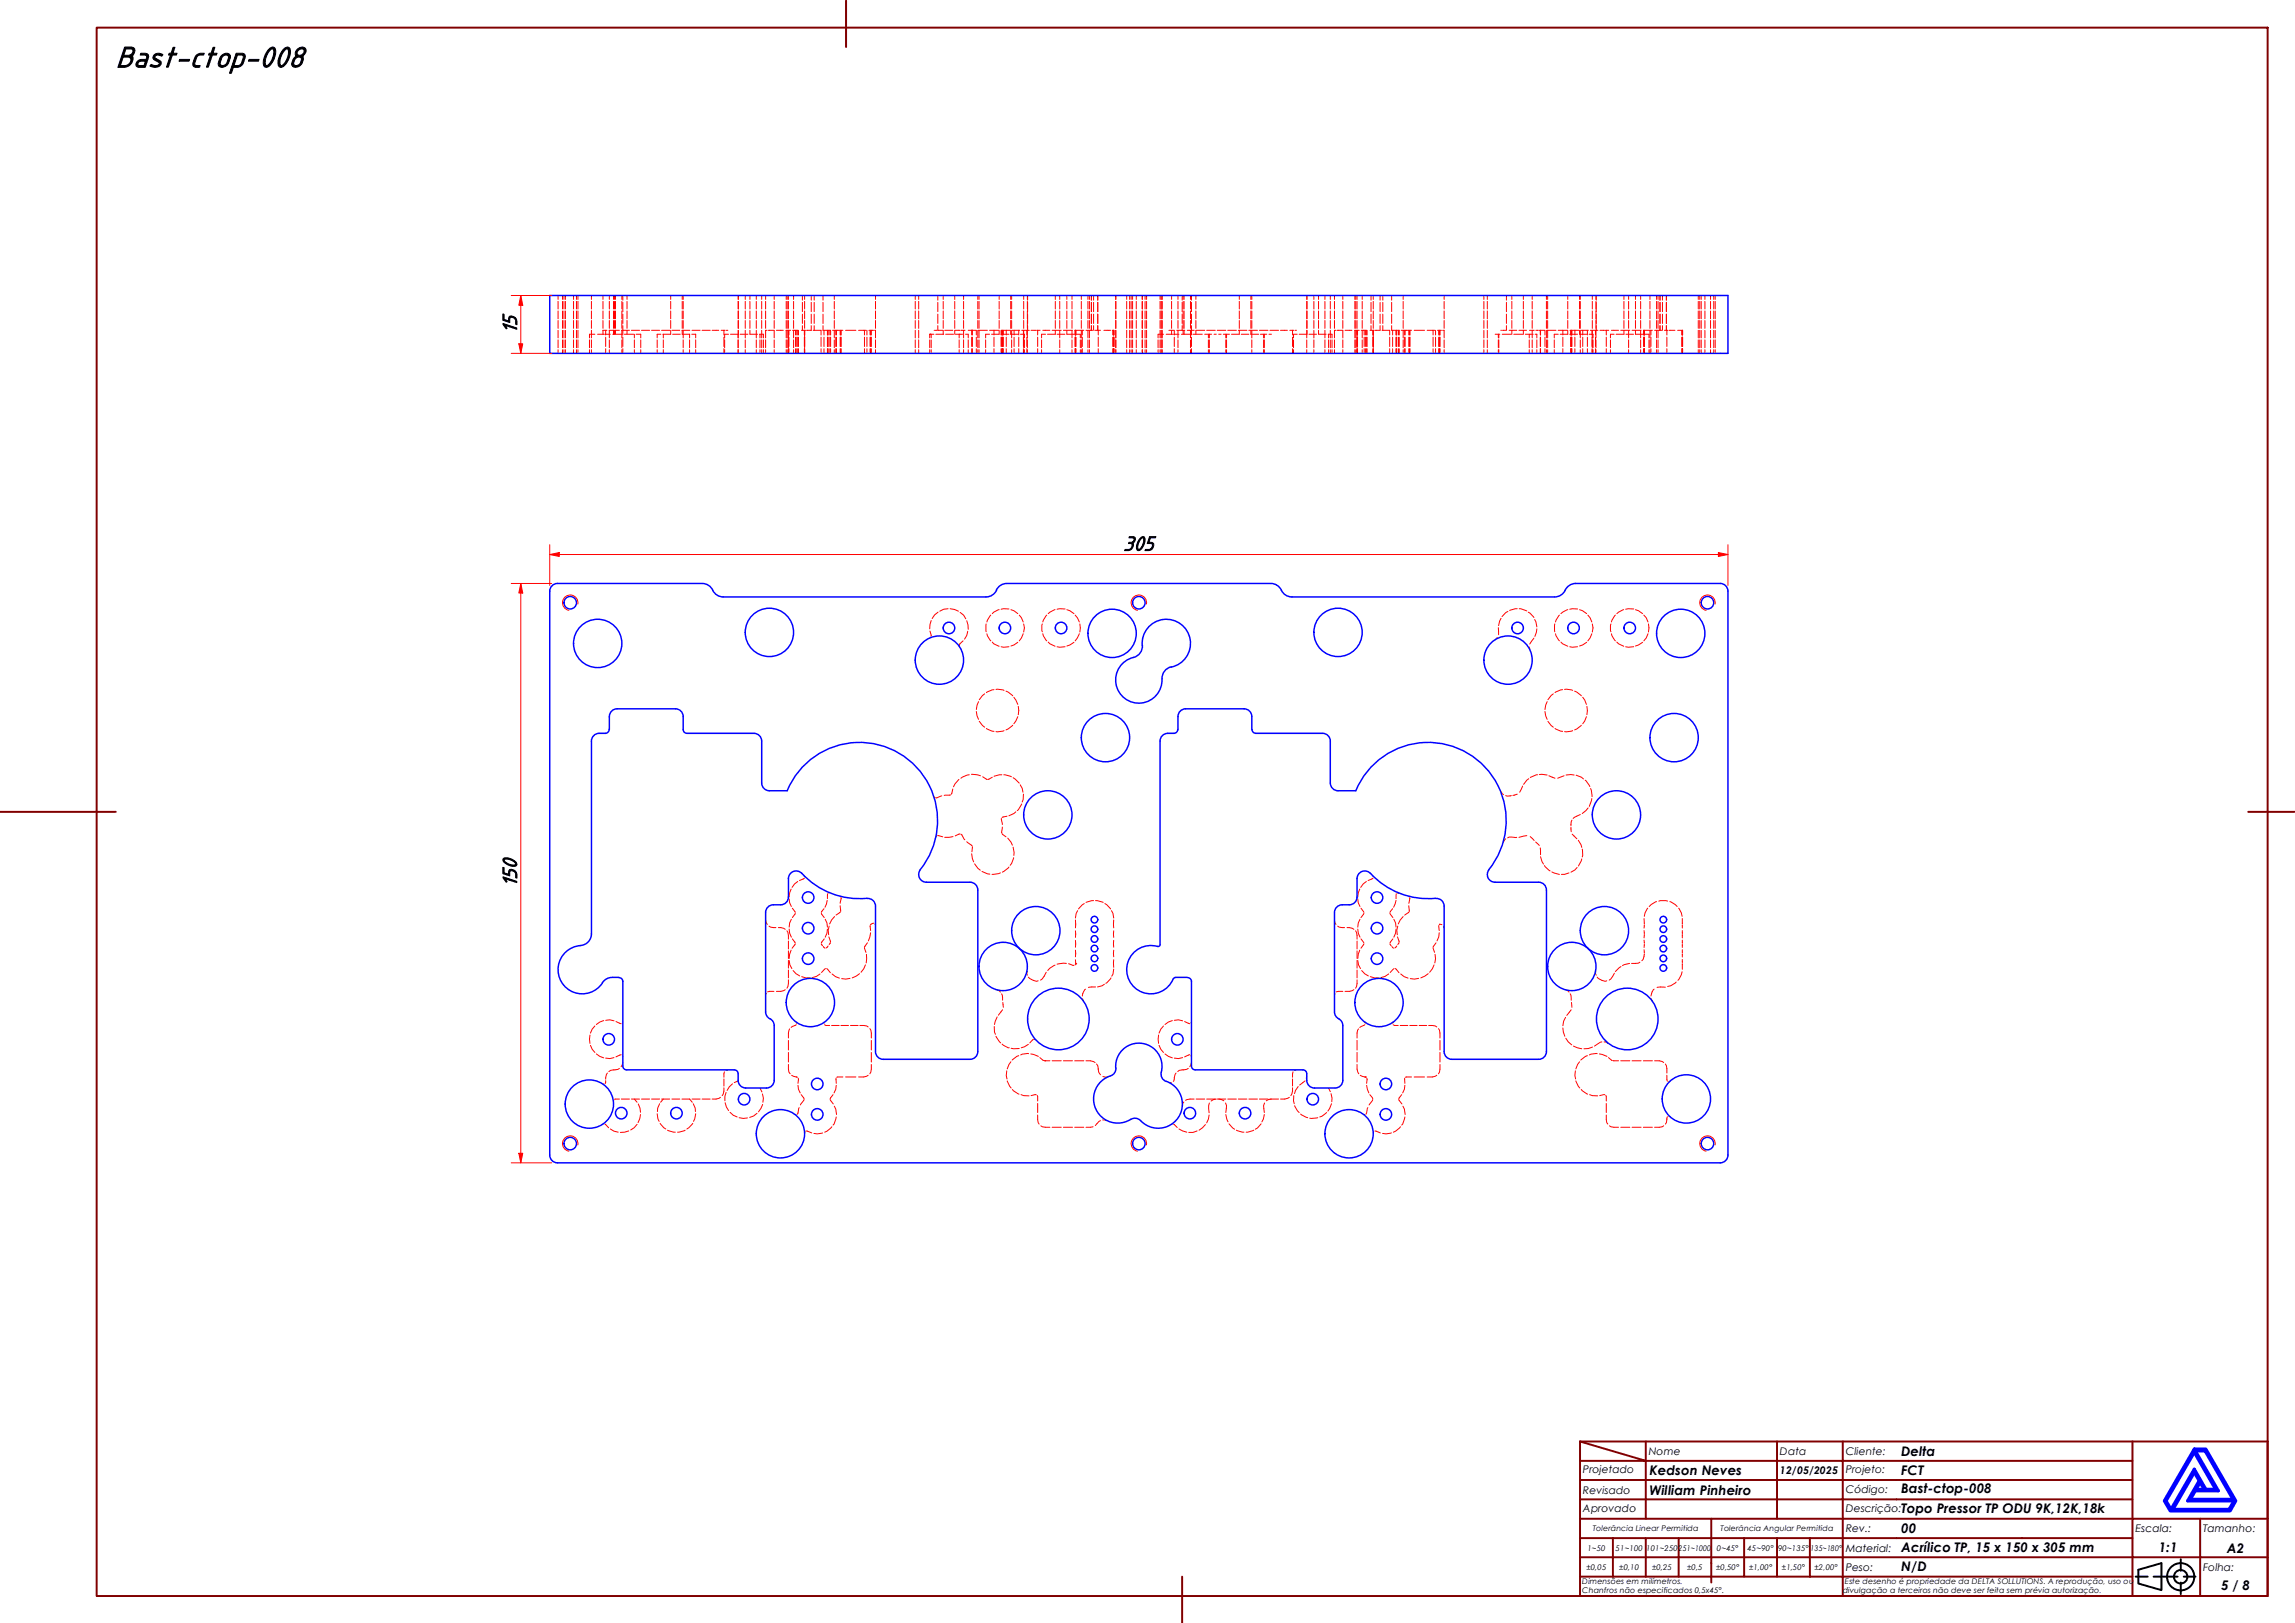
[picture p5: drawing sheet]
<svg xmlns="http://www.w3.org/2000/svg" width="594mm" height="420mm" viewBox="0 0 594 420" stroke-linecap="round" stroke-linejoin="round" font-family="sans-serif">
<defs><g id="words">
<text font-size="8.1" x="30" y="17.3">Bast-ctop-008</text>
<g font-size="5.6">
<text x="133.7" y="86.4" transform="rotate(-90 133.7 86.4)">15</text>
<text x="290.7" y="142.5">305</text>
<text x="133.7" y="229.7" transform="rotate(-90 133.7 229.7)">150</text>
</g>
<g font-size="3.4">
<text x="492.1" y="376.9">Delta</text>
<text x="427" y="381.9">Kedson Neves</text>
<text x="492.1" y="381.9">FCT</text>
<text x="427" y="386.9">William Pinheiro</text>
<text x="492.1" y="386.6">Bast-ctop-008</text>
<text x="492.1" y="391.6">Topo Pressor TP ODU 9K,12K,18k</text>
<text x="492.1" y="396.9">00</text>
<text x="492.1" y="401.9">Acrílico TP, 15 x 150 x 305 mm</text>
<text x="558.8" y="401.9">1:1</text>
<text x="576.5" y="401.9">A2</text>
<text x="492.1" y="406.7">N/D</text>
<text x="575" y="411.7">5 / 8</text>
</g>
<g font-size="2.7">
<text x="426.8" y="376.7">Nome</text>
<text x="460.8" y="376.7">Data</text>
<text x="477.8" y="376.7">Cliente:</text>
<text x="409.8" y="381.4">Projetado</text>
<text x="460.8" y="381.5">12/05/2025</text>
<text x="477.8" y="381.4">Projeto:</text>
<text x="409.8" y="386.7">Revisado</text>
<text x="477.8" y="386.4">Código:</text>
<text x="409.8" y="391.4">Aprovado</text>
<text x="477.8" y="391.5">Descrição:</text>
<text x="477.8" y="401.7">Material:</text>
<text x="477.8" y="396.7">Rev.:</text>
<text x="552.8" y="396.7">Escala:</text>
<text x="570.3" y="396.7">Tamanho:</text>
<text x="477.8" y="406.6">Peso:</text>
<text x="570.3" y="406.7">Folha:</text>
</g>
<g font-size="2">
<text x="410.9" y="401.4">1~50</text>
<text x="412.3" y="396.4">Tolerância Linear Permitida</text>
<text x="418.2" y="401.4">51~100</text>
<text x="426.1" y="401.4">101~250</text>
<text x="434.5" y="401.4">251~1000</text>
<text x="444.4" y="401.4">0~45°</text>
<text x="445.4" y="396.2">Tolerância Angular Permitida</text>
<text x="452.4" y="401.4">45~90°</text>
<text x="460.3" y="401.4">90~135°</text>
<text x="468.7" y="401.4">135~180°</text>
<text x="410.7" y="406.3">±0,05</text>
<text x="419.2" y="406.3">±0,10</text>
<text x="427.7" y="406.3">±0,25</text>
<text x="436.8" y="406.3">±0,5</text>
<text x="444.2" y="406.3">±0,50°</text>
<text x="452.8" y="406.3">±1,00°</text>
<text x="461.3" y="406.3">±1,50°</text>
<text x="469.7" y="406.3">±2,00°</text>
<text x="409.6" y="410.2">Dimensões em milímetros.</text>
<text x="409.6" y="412.3">Chanfros não especificados 0,5x45°.</text>
<text x="477" y="412.3">divulgação a terceiros não deve ser feita sem prévia autorização.</text>
<text x="477.6" y="410.2">Este desenho é propriedade da DELTA SOLLUTIONS. A reprodução, uso ou</text>
</g>
</g></defs>
<!-- layer: Hidden (ABNT) -->
<g fill="none" stroke="#f00" stroke-width=".26">
<path d="M144.5 76.5v1M144.5 78v2M145.6 76.5v1M145.6 78v2M146 76.5v1M146 78v2M146.4 76.5v1M146.4 78v2M148.5 76.5v1M148.5 78v2M149.2 76.5v1M149.2 78v2"/>
<path d="M149.6 76.5v1M149.6 78v2M153.1 76.5v1M153.1 78v2M156.1 76.5v1M156.1 78v2M157.7 76.5v1M157.7 78v2M158.8 76.5v1M158.8 78v2M159.1 76.5v1M159.1 78v2"/>
<path d="M159.3 76.5v1M159.3 78v2M161 76.5v1M161 78v2M161.2 76.5v1.2M161.2 78.3v2.4M162.3 76.5v1M162.3 78v2M173.6 76.5v1M173.6 78v2M176.6 76.5v1M176.6 78v2"/>
<path d="M176.8 76.5v1M176.8 78v2M191.1 76.5v1M191.1 78v2M192.9 76.5v1M192.9 78v2M194.1 76.5v1M194.1 78v2M195.8 76.5v1M195.8 78v2M197.2 76.5v1M197.2 78v2"/>
<path d="M198.2 76.5v1M198.2 78v2M200.4 76.5v1M200.4 78v2M203.5 76.5v1M203.5 78v2M203.8 76.5v1M203.8 78v2M204.1 76.5v1M204.1 78v2M205.4 76.5v1M205.4 78v2"/>
<path d="M207.7 76.5v1.2M207.7 78.3v2.4M208.3 76.5v1M208.3 78v2M210 76.5v1.2M210 78.3v2.4M210.8 76.5v1.2M210.8 78.3v2.4M213 76.5v1.2M213 78.3v2.4M216 76.5v1M216 78v2"/>
<path d="M226.6 76.5v1M226.6 78v2M236.9 76.5v1M236.9 78v2M237.8 76.5v1M237.8 78v2M242.8 76.5v1.2M242.8 78.3v2.4M244.2 76.5v1M244.2 78v2M247.1 76.5v1M247.1 78v2"/>
<path d="M249.4 76.5v1M249.4 78v2M253.1 76.5v1M253.1 78v2M253.4 76.5v1M253.4 78v2M258.6 76.5v1M258.6 78v2M261.6 76.5v1M261.6 78v2M261.9 76.5v1M261.9 78v2"/>
<path d="M265 76.5v1M265 78v2M265.9 76.5v1M265.9 78v2M266 76.5v1.2M266 78.3v2.4M273.2 76.5v1M273.2 78v2M274.3 76.5v1M274.3 78v2M276.2 76.5v1M276.2 78v2"/>
<path d="M277.5 76.5v1M277.5 78v2M279.9 76.5v1M279.9 78v2M281.6 76.5v1M281.6 78v2M282 76.5v1M282 78v2M282.5 76.5v1.2M282.5 78.3v2.4M283.1 76.5v1.2M283.1 78.3v2.4"/>
<path d="M284.2 76.5v1.2M284.2 78.3v2.4M288.8 76.5v1M288.8 78v2M288.9 76.5v1M288.9 78v2M291.7 76.5v1M291.7 78v2M292.4 76.5v1M292.4 78v2M292.8 76.5v1M292.8 78v2"/>
<path d="M293.2 76.5v1M293.2 78v2M294.1 76.5v1M294.1 78v2M295.7 76.5v1M295.7 78v2M296.4 76.5v1M296.4 78v2M296.8 76.5v1M296.8 78v2M300.3 76.5v1M300.3 78v2"/>
<path d="M300.5 76.5v1M300.5 78v2M300.8 76.5v1M300.8 78v2M303.3 76.5v1M303.3 78v2M304.9 76.5v1M304.9 78v2M306 76.5v1.2M306 78.3v2.4M306.3 76.5v1M306.3 78v2"/>
<path d="M306.5 76.5v1M306.5 78v2M308.2 76.5v1M308.2 78v2M308.4 76.5v1.2M308.4 78.3v2.4M309.6 76.5v1M309.6 78v2M320.8 76.5v1M320.8 78v2M323.8 76.5v1M323.8 78v2"/>
<path d="M324 76.5v1M324 78v2M338.3 76.5v1M338.3 78v2M340.1 76.5v1M340.1 78v2M341.3 76.5v1M341.3 78v2M343 76.5v1M343 78v2M344.4 76.5v1M344.4 78v2"/>
<path d="M345.4 76.5v1M345.4 78v2M347.6 76.5v1M347.6 78v2M350.7 76.5v1M350.7 78v2M351 76.5v1M351 78v2M351.3 76.5v1M351.3 78v2M352.6 76.5v1M352.6 78v2"/>
<path d="M354.9 76.5v1.2M354.9 78.3v2.4M355.5 76.5v1M355.5 78v2M357.3 76.5v1.2M357.3 78.3v2.4M357.9 76.5v1.2M357.9 78.3v2.4M360.2 76.5v1.2M360.2 78.3v2.4M363.2 76.5v1M363.2 78v2"/>
<path d="M373.8 76.5v1M373.8 78v2M384.1 76.5v1M384.1 78v2M385 76.5v1M385 78v2M390 76.5v1.2M390 78.3v2.4M391.4 76.5v1M391.4 78v2M394.3 76.5v1M394.3 78v2"/>
<path d="M396.6 76.5v1M396.6 78v2M400.3 76.5v1M400.3 78v2M400.6 76.5v1M400.6 78v2M405.8 76.5v1M405.8 78v2M408.9 76.5v1M408.9 78v2M409.1 76.5v1M409.1 78v2"/>
<path d="M412.2 76.5v1M412.2 78v2M413.1 76.5v1M413.1 78v2M413.2 76.5v1.2M413.2 78.3v2.4M420.4 76.5v1M420.4 78v2M421.6 76.5v1M421.6 78v2M423.4 76.5v1M423.4 78v2"/>
<path d="M424.7 76.5v1M424.7 78v2M427.1 76.5v1M427.1 78v2M428.8 76.5v1M428.8 78v2M429.2 76.5v1M429.2 78v2M429.7 76.5v1.2M429.7 78.3v2.4M430.3 76.5v1.2M430.3 78.3v2.4"/>
<path d="M431.4 76.5v1.2M431.4 78.3v2.4M439.6 76.5v1M439.6 78v2M440 76.5v1M440 78v2M440.4 76.5v1M440.4 78v2M441.3 76.5v1M441.3 78v2M442.8 76.5v1M442.8 78v2"/>
<path d="M443.6 76.5v1M443.6 78v2M444 76.5v1M444 78v2M144.5 80.5v2M144.5 83v2M144.5 85.5v2M144.5 88v2M144.5 90.5v1M145.6 80.5v2M145.6 83v2M145.6 85.5v2"/>
<path d="M145.6 88v2M145.6 90.5v1M146 80.5v2M146 83v2M146 85.5v2M146 88v2M146 90.5v1M146.4 80.5v2M146.4 83v2M146.4 85.5v2M146.4 88v2M146.4 90.5v1"/>
<path d="M148.5 80.5v2M148.5 83v2M148.5 85.5v2M148.5 88v2M148.5 90.5v1M149.2 80.5v2M149.2 83v2M149.2 85.5v2M149.2 88v2M149.2 90.5v1M149.6 80.5v2M149.6 83v2"/>
<path d="M149.6 85.5v2M149.6 88v2M149.6 90.5v1M152.6 88v2M152.6 90.5v1M153.1 80.5v2M153.1 83v2M153.1 85.5v2M153.1 88v2M153.1 90.5v1M154 86.5h-1.4v1M154.7 86.5h1.6"/>
<path d="M156 85.5h1.1M156.1 80.5v2M156.1 83v2M156.1 85.5v1M156.5 86.5h1.5M156.8 85.5v1.2M156.8 87.3v2.4M156.8 90.3v1.2M157.7 85.5h1.2M157.7 80.5v2M157.7 83v2M157.7 85.5v2"/>
<path d="M157.7 88v2M157.7 90.5v1M158.6 86.5h2.4M158.8 80.5v2M158.8 83v2M158.8 85.5v1M159.1 80.5v2M159.1 83v2M159.1 85.5v1M159.1 85.5h1.2M159.3 80.5v2M159.3 83v2"/>
<path d="M159.3 85.5v1M160.8 85.5h2.1M161 80.5v2M161 83v2M161 85.5v2M161 88v2M161 90.5v1M161.2 81.3v2.4M161.2 84.3v2.4M161.2 87.3v2.4M161.2 90.3v1.2M161.6 86.5h2.4"/>
<path d="M162.3 80.5v2M162.3 83v2M162.3 85.5v1M163.4 85.5h2.1M164.2 86.5v1M164.2 88v2M164.2 90.5v1M164.7 86.5h1.2v1M165.9 88v2M165.9 90.5v1M166.1 85.5h2M168.7 85.5h2.1"/>
<path d="M170.1 88v2M170.1 90.5v1M171.1 86.5h-1v1M171.3 85.5h2.1M171.7 86.5v1M171.7 88v2M171.7 90.5v1M173.6 85.5v1h-2M173.6 80.5v2M173.6 83v2M173.9 85.5h2.1M174.1 86.5h2"/>
<path d="M176.5 85.5h2.1M176.6 85.5v1h2M176.6 80.5v2M176.6 83v2M176.8 80.5v2M176.8 83v2M176.8 85.5v2M176.8 88v2M176.8 90.5v1M178.5 86.5v1M178.5 88v2M178.5 90.5v1"/>
<path d="M179.1 86.5h1v1M179.1 85.5h2.1M180.1 88v2M180.1 90.5v1M181.7 85.5h2.1M184.3 85.5h1.8M186.7 85.5h1M187.4 85.5v1.2M187.4 87.3v2.4M187.4 90.3v1.2M187.6 88v2M187.6 90.5v1"/>
<path d="M188 85.5h.4M188.6 86.5h-1v1M191.1 80.5v2M191.1 83v2M191.1 85.5v2M191.1 88v2M191.1 90.5v1M191.1 85.5v1h-2M191.6 86.5h2M192.9 80.5v2M192.9 83v2M192.9 85.5v2"/>
<path d="M192.9 88v2M192.9 90.5v1M194.1 85.5v1h2M194.1 80.5v2M194.1 83v2M195.8 80.5v2M195.8 83v2M195.8 85.5v2M195.8 88v2M195.8 90.5v1M196.6 86.5h1v1M196.7 86.5v1"/>
<path d="M196.7 88v2M196.7 90.5v1M197.2 80.5v2M197.2 83v2M197.2 85.5v2M197.2 88v2M197.2 90.5v1M197.6 88v2M197.6 90.5v1M198.2 80.5v2M198.2 83v2M198.2 88v2"/>
<path d="M198.2 90.5v1M198.6 85.5h-.4v2M198.9 85.5h1.4M200.4 80.5v2M200.4 83v2M200.4 85.5v2M200.4 88v2M200.4 90.5v1M201 85.5h1.8M203.5 85.5h.6v1.2M203.5 80.5v2M203.5 83v2"/>
<path d="M203.5 85.5v2M203.5 88v2M203.5 90.5v1M203.8 80.5v2M203.8 83v2M203.8 85.5v2M203.8 88v2M203.8 90.5v1M204.1 80.5v2M204.1 83v2M204.1 90.3v1.2M204.2 85.5v1.2"/>
<path d="M204.2 87.3v2.4M204.2 90.3v1.2M204.7 85.5h-.6v4.5M205.2 85.5h1.4M205.4 80.5v2M205.4 83v2M205.4 85.5v2M205.4 88v2M205.4 90.5v1M205.9 85.5v1.2M205.9 87.3v2.4M205.9 90.3v1.2"/>
<path d="M206.2 85.5v1.2M206.2 87.3v2.4M206.2 90.3v1.2M206.5 85.5v1.2M206.5 87.3v2.4M206.5 90.3v1.2M206.7 85.5v1.2M206.7 87.3v2.4M206.7 90.3v1.2M207.5 85.5h1M207.7 81.3v2.4M207.7 84.3v1.2"/>
<path d="M208.2 85.5v1.2M208.2 87.3v2.4M208.2 90.3v1.2M208.3 80.5v2M208.3 83v2M208.3 85.5v4.5M208.3 90.3v1.2M208.8 85.5h1.3M210 81.3v2.4M210 84.3v1.2M210.5 85.5h2v1.2M210.8 81.3v2.4"/>
<path d="M210.8 84.3v1.2M212.5 87.3v2.4M212.5 90.3v1.2M213 84.3v1.2h2v1.2M213 81.3v2.4M213.3 85.5v1.2M213.3 87.3v2.4M213.3 90.3v1.2M214.2 85.5v1.2M214.2 87.3v2.4M214.2 90.3v1.2M214.4 85.5v1.2"/>
<path d="M214.4 87.3v2.4M214.4 90.3v1.2M214.8 85.5v1.2M214.8 87.3v2.4M214.8 90.3v1.2M215 87.3v2.4M215 90.3v1.2M215.5 85.5h2.7M216 80.5v2M216 83v2M216 85.5v2M216 88v2"/>
<path d="M216 90.5v1M216.3 85.5v1.2M216.3 87.3v2.4M216.3 90.3v1.2M216.5 85.5v1.2M216.5 87.3v2.4M216.5 90.3v1.2M217.5 85.5v1.2M217.5 87.3v2.4M217.5 90.3v1.2M217.6 85.5v1.2M217.6 87.3v2.4"/>
<path d="M217.6 90.3v1.2M217.7 85.5v1.2M217.7 87.3v2.4M217.7 90.3v1.2M218.9 85.5h2.7M222.2 85.5h2M223.8 85.5v1.2M223.8 87.3v2.4M223.8 90.3v1.2M224.4 85.5v1.2M224.4 87.3v2.4M224.4 90.3v1.2"/>
<path d="M224.9 85.5h1.2M225.2 85.5v1.2M225.2 87.3v2.4M225.2 90.3v1.2M225.4 85.5v1.2M225.4 87.3v2.4M225.4 90.3v1.2M225.6 85.5v1.2M225.6 87.3v2.4M225.6 90.3v1.2M226.4 85.5h.2v2M226.6 80.5v2"/>
<path d="M226.6 83v2M226.6 88v2M226.6 90.5v1M236.9 80.5v2M236.9 83v2M236.9 85.5v2M236.9 88v2M236.9 90.5v1M237.8 80.5v2M237.8 83v2M237.8 85.5v2M237.8 88v2"/>
<path d="M237.8 90.5v1M240.7 86.5h.1M240.7 86.5v1M240.7 88v2M240.7 90.5v1M240.7 86.5h1M241 86.5v1M241 88v2M241 90.5v1M241.8 85.5h.1M242.1 85.5h.4M242.3 86.5h2"/>
<path d="M242.8 84.3v1.2h1.2M242.8 81.3v2.4M244.2 80.5v2M244.2 83v2M244.2 85.5v1M244.5 85.5h2.1M244.8 86.5h2M247.1 80.5v2M247.1 83v2M247.1 85.5v1M247.2 85.5h1.3M247.3 86.5h1.9"/>
<path d="M248.3 86.5v1M248.3 88v2M248.3 90.5v1M248.7 85.5h1.1M249.4 80.5v2M249.4 83v2M249.4 85.5v2M249.4 88v2M249.4 90.5v1M249.9 86.5h.7v1M250.6 85.5h2.1M250.6 88v2"/>
<path d="M250.6 90.5v1M251.5 85.5h.1M251.5 85.5v1.2M251.5 87.3v2.4M251.5 90.3v1.2M251.7 85.5v1.2M251.7 87.3v2.4M251.7 90.3v1.2M252.7 85.5v1.2M252.7 87.3v2.4M252.7 90.3v1.2M253.1 80.5v2"/>
<path d="M253.1 83v2M253.1 85.5v2M253.1 88v2M253.1 90.5v1M253.2 85.5h2.4M253.4 80.5v2M253.4 83v2M253.4 85.5v2M253.4 88v2M253.4 90.5v1M255.1 88v2M255.1 90.5v1"/>
<path d="M256.2 85.5h2.4M256.2 86.5h-1.1v1M257.3 85.5v1.2M257.3 87.3v2.4M257.3 90.3v1.2M258.6 85.5v1h-1.9M258.6 80.5v2M258.6 83v2M259.1 86.5h2.1M259.1 85.5v1.2M259.1 87.3v2.4M259.1 90.3v1.2"/>
<path d="M259.2 85.5h2.3M259.3 85.5v1.2M259.3 87.3v2.4M259.3 90.3v1.2M259.5 85.5v1.2M259.5 87.3v2.4M259.5 90.3v1.2M259.7 85.5v1.2M259.7 87.3v2.4M259.7 90.3v1.2M260.5 85.5v1.2M260.5 87.3v2.4"/>
<path d="M260.5 90.3v1.2M261.6 85.5v1h2.1M261.6 80.5v2M261.6 83v2M261.9 80.5v2M261.9 83v2M261.9 85.5v2M261.9 88v2M261.9 90.5v1M262 85.5h2M262.5 85.5v1.2M262.5 87.3v2.4"/>
<path d="M262.5 90.3v1.2M263.7 85.5v1.2M263.7 87.3v2.4M263.7 90.3v1.2M264.2 86.5h1v1M264.5 85.5h1.9M264.9 85.5v1.2M264.9 87.3v2.4M264.9 90.3v1.2M265 80.5v2M265 83v2M265 85.5v2"/>
<path d="M265 88v2M265 90.5v1M265.2 88v2M265.2 90.5v1M265.8 85.5v1.2M265.8 87.3v2.4M265.8 90.3v1.2M265.9 80.5v2M265.9 83v2M265.9 85.5v2M265.9 88v2M265.9 90.5v1"/>
<path d="M266 81.3v2.4M266 84.3v1.2M266.9 85.5h1.3M268.4 85.5h.8M268.6 85.5v1.2M268.6 87.3v2.4M268.6 90.3v1.2M269.6 88v2M269.6 90.5v1M269.9 85.5h1.9M270.6 86.5h-1v1M272.4 85.5h2.3"/>
<path d="M273.2 85.5v1h-2.1M273.2 80.5v2M273.2 83v2M273.6 86.5h2.1M274.3 80.5v2M274.3 83v2M274.3 85.5v2M274.3 88v2M274.3 90.5v1M275.3 85.5h2.3M276.2 85.5v1h1.9M276.2 80.5v2"/>
<path d="M276.2 83v2M277.5 80.5v2M277.5 83v2M277.5 85.5v2M277.5 88v2M277.5 90.5v1M278.2 85.5h2.3M278.3 85.5v1.2M278.3 87.3v2.4M278.3 90.3v1.2M278.4 85.5v1.2M278.4 87.3v2.4"/>
<path d="M278.4 90.3v1.2M278.6 86.5h1.1v1M279.7 88v2M279.7 90.5v1M279.9 80.5v2M279.9 83v2M279.9 85.5v2M279.9 88v2M279.9 90.5v1M280.2 85.5v1.2M280.2 87.3v2.4M280.2 90.3v1.2"/>
<path d="M281.1 85.5h1.7M281.6 80.5v2M281.6 83v2M281.6 85.5v2M281.6 88v2M281.6 90.5v1M282 80.5v2M282 83v2M282 85.5v2M282 88v2M282 90.5v1M282.5 81.3v2.4"/>
<path d="M282.5 84.3v1.2M283.1 81.3v2.4M283.1 84.3v1.2M283.4 85.5h1.5M284.2 81.3v2.4M284.2 84.3v1.2M284.3 85.5v1.2M284.3 87.3v2.4M284.3 90.3v1.2M285.8 85.5h1M286.9 85.5h.6M287.9 85.5h.5v1.2v-1.2"/>
<path d="M288.2 85.5v1.2M288.2 87.3v2.4M288.2 90.3v1.2M288.4 87.3v2.4M288.4 90.3v1.2M288.8 80.5v2M288.8 83v2M288.8 85.5v2M288.8 88v2M288.8 90.5v1M288.9 80.5v2M288.9 83v2"/>
<path d="M288.9 85.5v2M288.9 88v2M288.9 90.5v1M291.7 80.5v2M291.7 83v2M291.7 85.5v2M291.7 88v2M291.7 90.5v1M292.4 80.5v2M292.4 83v2M292.4 85.5v2M292.4 88v2"/>
<path d="M292.4 90.5v1M292.8 80.5v2M292.8 83v2M292.8 85.5v2M292.8 88v2M292.8 90.5v1M293.2 80.5v2M293.2 83v2M293.2 85.5v2M293.2 88v2M293.2 90.5v1M294.1 80.5v2"/>
<path d="M294.1 83v2M294.1 85.5v2M294.1 88v2M294.1 90.5v1M295.7 80.5v2M295.7 83v2M295.7 85.5v2M295.7 88v2M295.7 90.5v1M296.4 80.5v2M296.4 83v2M296.4 85.5v2"/>
<path d="M296.4 88v2M296.4 90.5v1M296.8 80.5v2M296.8 83v2M296.8 85.5v2M296.8 88v2M296.8 90.5v1M299.8 88v2M299.8 90.5v1M300.3 80.5v2M300.3 83v2M300.3 85.5v2"/>
<path d="M300.3 88v2M300.3 90.5v1M300.5 80.5v2M300.5 83v2M300.5 85.5v2M300.5 88v2M300.5 90.5v1M300.8 80.5v2M300.8 83v2M300.8 85.5v2M300.8 88v2M300.8 90.5v1"/>
<path d="M301.2 86.5h-1.4v1M301.9 86.5h1.6M302.6 85.5h1.3M303.3 80.5v2M303.3 83v2M303.3 85.5v1M303.8 86.5h1.4M304 85.5v1.2M304 87.3v2.4M304 90.3v1.2M304.6 85.5h2.1M304.9 80.5v2"/>
<path d="M304.9 83v2M304.9 85.5v2M304.9 88v2M304.9 90.5v1M305.8 86.5h2.4M306 81.3v2.4M306 84.3v1.2M306.3 80.5v2M306.3 83v2M306.3 85.5v1M306.5 80.5v2M306.5 83v2"/>
<path d="M306.5 85.5v1M307.3 85.5h1.8M308.2 80.5v2M308.2 83v2M308.2 85.5v2M308.2 88v2M308.2 90.5v1M308.4 81.3v2.4M308.4 84.3v2.4M308.4 87.3v2.4M308.4 90.3v1.2M308.8 86.5h2.4"/>
<path d="M309.6 80.5v2M309.6 83v2M309.6 85.5v1M309.6 85.5h2.2M311.8 86.5h1.8M312.4 85.5h2.2M312.8 86.5v1M312.8 88v2M312.8 90.5v1M313.1 86.5v1M313.1 88v2M313.1 90.5v1"/>
<path d="M314.3 86.5h.5M315.1 85.5h2.2M315.5 86.5h.6M316.7 86.5h1.6M317.3 86.5v1M317.3 88v2M317.3 90.5v1M317.5 86.5v1M317.5 88v2M317.5 90.5v1M317.8 85.5h2.2M320.5 85.5h2.3"/>
<path d="M320.8 85.5v1h-2M320.8 80.5v2M320.8 83v2M321.3 86.5h2M323.3 85.5h2.2M323.8 85.5v1h2M323.8 80.5v2M323.8 83v2M324 80.5v2M324 83v2M324 85.5v2M324 88v2"/>
<path d="M324 90.5v1M326 85.5h2.2M326.3 86.5h1.6M327.1 86.5v1M327.1 88v2M327.1 90.5v1M327.3 86.5v1M327.3 88v2M327.3 90.5v1M328.5 86.5h.6M328.7 85.5h2.3M331.5 85.5h1.7"/>
<path d="M333.9 85.5h1M334.6 85.5v1.2M334.6 87.3v2.4M334.6 90.3v1.2M334.8 88v2M334.8 90.5v1M335.2 85.5h.4M335.8 86.5h-1v1M338.3 85.5v2M338.3 80.5v2M338.3 83v2M338.3 88v2"/>
<path d="M338.3 90.5v1M338.3 85.5v1h-2M338.8 86.5h2M340.1 80.5v2M340.1 83v2M340.1 85.5v2M340.1 88v2M340.1 90.5v1M341.3 85.5v1h2M341.3 80.5v2M341.3 83v2M343 80.5v2"/>
<path d="M343 83v2M343 85.5v2M343 88v2M343 90.5v1M343.8 86.5h1v1M343.9 86.5v1M343.9 88v2M343.9 90.5v1M344.4 80.5v2M344.4 83v2M344.4 85.5v2M344.4 88v2"/>
<path d="M344.4 90.5v1M344.8 88v2M344.8 90.5v1M345.4 80.5v2M345.4 83v2M345.4 88v2M345.4 90.5v1M345.8 85.5h-.4v2M346.1 85.5h1.5v2M347.6 80.5v2M347.6 83v2M347.6 88v2"/>
<path d="M347.6 90.5v1M348.2 85.5h1.7M350.6 85.5h.7v1.2M350.7 80.5v2M350.7 83v2M350.7 85.5v2M350.7 88v2M350.7 90.5v1M351 80.5v2M351 83v2M351 85.5v2M351 88v2"/>
<path d="M351 90.5v1M351.3 80.5v2M351.3 83v2M351.3 90.3v1.2M351.4 85.5v1.2M351.4 87.3v2.4M351.4 90.3v1.2M351.9 85.5h-.6v4.5M352.4 85.5h1.4M352.6 80.5v2M352.6 83v2M352.6 85.5v2"/>
<path d="M352.6 88v2M352.6 90.5v1M353.1 85.5v1.2M353.1 87.3v2.4M353.1 90.3v1.2M353.4 85.5v1.2M353.4 87.3v2.4M353.4 90.3v1.2M353.7 85.5v1.2M353.7 87.3v2.4M353.7 90.3v1.2M353.9 85.5v1.2"/>
<path d="M353.9 87.3v2.4M353.9 90.3v1.2M354.6 85.5h1.1M354.9 81.3v2.4M354.9 84.3v1.2M355.4 85.5v1.2M355.4 87.3v2.4M355.4 90.3v1.2M355.5 80.5v2M355.5 83v2M355.5 85.5v4.5M355.5 90.3v1.2"/>
<path d="M357.3 84.3v1.2h-1.3M357.3 81.3v2.4M357.8 85.5h1.9v1.2M357.9 81.3v2.4M357.9 84.3v1.2M359.7 87.3v2.4M359.7 90.3v1.2M360.2 84.3v1.2h2v1.2M360.2 81.3v2.4M360.5 85.5v1.2M360.5 87.3v2.4M360.5 90.3v1.2"/>
<path d="M361.4 85.5v1.2M361.4 87.3v2.4M361.4 90.3v1.2M361.6 85.5v1.2M361.6 87.3v2.4M361.6 90.3v1.2M362 85.5v1.2M362 87.3v2.4M362 90.3v1.2M362.2 87.3v2.4M362.2 90.3v1.2M362.7 85.5h1.2"/>
<path d="M363.2 80.5v2M363.2 83v2M363.2 85.5v2M363.2 88v2M363.2 90.5v1M363.5 85.5v1.2M363.5 87.3v2.4M363.5 90.3v1.2M363.7 85.5v1.2M363.7 87.3v2.4M363.7 90.3v1.2M364 85.5h1.4"/>
<path d="M364.7 85.5v1.2M364.7 87.3v2.4M364.7 90.3v1.2M364.9 85.5v1.2M364.9 87.3v2.4M364.9 90.3v1.2M365 85.5v1.2M365 87.3v2.4M365 90.3v1.2M366.1 85.5h2.6M369.4 85.5h2M371 85.5v1.2"/>
<path d="M371 87.3v2.4M371 90.3v1.2M371.6 85.5v1.2M371.6 87.3v2.4M371.6 90.3v1.2M372.1 85.5h1M372.4 85.5v1.2M372.4 87.3v2.4M372.4 90.3v1.2M372.6 85.5v1.2M372.6 87.3v2.4M372.6 90.3v1.2"/>
<path d="M372.7 85.5v1.2M372.7 87.3v2.4M372.7 90.3v1.2M373.4 85.5h.4v2M373.8 80.5v2M373.8 83v2M373.8 88v2M373.8 90.5v1M384.1 80.5v2M384.1 83v2M384.1 85.5v2M384.1 88v2"/>
<path d="M384.1 90.5v1M385 80.5v2M385 83v2M385 85.5v2M385 88v2M385 90.5v1M387 86.5h1.2M387.9 86.5v1M387.9 88v2M387.9 90.5v1M388 86.5v1M388 88v2"/>
<path d="M388 90.5v1M388.5 85.5h.2M388.9 86.5h2.3M388.9 85.5h1M390 81.3v2.4M390 84.3v1.2M390.7 85.5h1.9M391.4 80.5v2M391.4 83v2M391.4 85.5v1M391.9 86.5h2.4M393.2 85.5h2"/>
<path d="M394.3 80.5v2M394.3 83v2M394.3 85.5v1M394.8 86.5h1.4M395.9 86.5v1M395.9 88v2M395.9 90.5v1M395.9 85.5h1.2M396.3 86.5h.6M396.6 80.5v2M396.6 83v2M396.6 85.5v2"/>
<path d="M396.6 88v2M396.6 90.5v1M397.4 86.5h.4v1M397.6 85.5h.6M397.8 88v2M397.8 90.5v1M398.5 85.5h1.4M398.7 85.5v1.2M398.7 87.3v2.4M398.7 90.3v1.2M398.8 85.5v1.2M398.8 87.3v2.4"/>
<path d="M398.8 90.3v1.2M399.9 85.5v1.2M399.9 87.3v2.4M399.9 90.3v1.2M400.3 80.5v2M400.3 83v2M400.3 85.5v2M400.3 88v2M400.3 90.5v1M400.4 85.5h2.4M400.6 80.5v2M400.6 83v2"/>
<path d="M400.6 85.5v2M400.6 88v2M400.6 90.5v1M402.3 88v2M402.3 90.5v1M403.4 85.5h2.4M403.4 86.5h-1.1v1M404.6 85.5v1.2M404.6 87.3v2.4M404.6 90.3v1.2M405.8 85.5v1h-1.9M405.8 80.5v2"/>
<path d="M405.8 83v2M406.3 86.5h2.1M406.4 85.5h2.3M406.7 85.5v1.2M406.7 87.3v2.4M406.7 90.3v1.2M406.9 85.5v1.2M406.9 87.3v2.4M406.9 90.3v1.2M407.7 85.5v1.2M407.7 87.3v2.4M407.7 90.3v1.2"/>
<path d="M408.9 85.5v1h1.9M408.9 80.5v2M408.9 83v2M409.1 80.5v2M409.1 83v2M409.1 85.5v2M409.1 88v2M409.1 90.5v1M409.2 85.5h2M409.7 85.5v1.2M409.7 87.3v2.4M409.7 90.3v1.2"/>
<path d="M410.9 85.5v1.2M410.9 87.3v2.4M410.9 90.3v1.2M411.4 86.5h1v1M411.7 85.5h1.9M412.1 85.5v1.2M412.1 87.3v2.4M412.1 90.3v1.2M412.2 80.5v2M412.2 83v2M412.2 85.5v2M412.2 88v2"/>
<path d="M412.2 90.5v1M412.4 88v2M412.4 90.5v1M413 85.5v1.2M413 87.3v2.4M413 90.3v1.2M413.1 80.5v2M413.1 83v2M413.1 85.5v2M413.1 88v2M413.1 90.5v1M413.2 81.3v2.4"/>
<path d="M413.2 84.3v1.2M414.1 85.5h1.3M415.5 85.5h.9M415.8 85.5v1.2M415.8 87.3v2.4M415.8 90.3v1.2M416.9 88v2M416.9 90.5v1M417.1 85.5h1.9M417.8 86.5h-.9v1M419.5 85.5h2.4M420.4 85.5v1h-2.1"/>
<path d="M420.4 80.5v2M420.4 83v2M420.9 86.5h1.9M421.6 80.5v2M421.6 83v2M421.6 85.5v2M421.6 88v2M421.6 90.5v1M422.5 85.5h2.3M423.4 85.5v1h1.9M423.4 80.5v2M423.4 83v2"/>
<path d="M424.7 80.5v2M424.7 83v2M424.7 85.5v2M424.7 88v2M424.7 90.5v1M425.4 85.5h2.3M425.5 85.5v1.2M425.5 87.3v2.4M425.5 90.3v1.2M425.6 85.5v1.2M425.6 87.3v2.4M425.6 90.3v1.2"/>
<path d="M425.8 86.5h1v1M426.8 88v2M426.8 90.5v1M427.1 80.5v2M427.1 83v2M427.1 85.5v2M427.1 88v2M427.1 90.5v1M427.4 85.5v1.2M427.4 87.3v2.4M427.4 90.3v1.2M428.3 85.5h1.8"/>
<path d="M428.8 80.5v2M428.8 83v2M428.8 85.5v2M428.8 88v2M428.8 90.5v1M429.2 80.5v2M429.2 83v2M429.2 85.5v2M429.2 88v2M429.2 90.5v1M429.7 81.3v2.4M429.7 84.3v1.2"/>
<path d="M430.3 81.3v2.4M430.3 84.3v1.2M430.8 85.5h.9M431.4 81.3v2.4M431.4 84.3v1.2M431.5 85.5v1.2M431.5 87.3v2.4M431.5 90.3v1.2M432.1 85.5h1.5M434.3 85.5h1.2v1.2M435.4 85.5v1.2M435.4 87.3v2.4"/>
<path d="M435.4 90.3v1.2M435.5 87.3v2.4M435.5 90.3v1.2M439.6 80.5v2M439.6 83v2M439.6 85.5v2M439.6 88v2M439.6 90.5v1M440 80.5v2M440 83v2M440 85.5v2M440 88v2"/>
<path d="M440 90.5v1M440.4 80.5v2M440.4 83v2M440.4 85.5v2M440.4 88v2M440.4 90.5v1M441.3 80.5v2M441.3 83v2M441.3 85.5v2M441.3 88v2M441.3 90.5v1M442.8 80.5v2"/>
<path d="M442.8 83v2M442.8 85.5v2M442.8 88v2M442.8 90.5v1M443.6 80.5v2M443.6 83v2M443.6 85.5v2M443.6 88v2M443.6 90.5v1M444 80.5v2M444 83v2M444 85.5v2"/>
<path d="M444 88v2M444 90.5v1M242.8 158.5l-.9 .7-.6 .9M245.4 157.6l-1.1 .1-1 .5M245.9 157.6l1.2 .2 1 .4M248.5 158.5l.9 .7 .6 1M256.5 159.2l-1 1.8M258.6 157.8l-1.4 .7-.3 .4M261.2 157.6l-2.1 .1M261.7 157.8l.7 .3 1.1 .8M263.8 159.2l.6 .7 .5 1.1M271 159.2l-1.1 1.8"/>
<path d="M273.1 157.8l-1.8 1.1M275.7 157.6l-2.1 .1M276.2 157.8l.7 .3 1.1 .8M278.3 159.2l1.1 1.8M390.3 158.3l-.5 .3-1 1M392.7 157.6l-1.9 .4M393.3 157.6l1.9 .6M395.6 158.5l1.5 1.4M403.7 159.2l-1 1.8M405.8 157.8l-1.7 1.1M408.4 157.6l-2.1 .1M408.9 157.8l.7 .3 1.1 .8"/>
<path d="M411 159.2l.6 .7 .5 1.1M418.1 159.2l-1 1.8M420.3 157.8l-1.8 1.1M422.9 157.6l-2.1 .1M423.4 157.8l.7 .3 1.1 .8M425.5 159.2l.6 .7 .5 1.1M240.7 163.4l.3 1.3M240.9 165l-.2 .1M241 160.6l-.3 2.2M248.3 167.1v.3M249.3 165.9l-1 1M250.3 160.7l.3 1.1v1.1"/>
<path d="M250.5 163.4l-.2 1.1-.6 1M254.9 179.6l-1.4 1.5M255.3 161.5v2.1M255.5 164.1l.1 .5 .9 1.3M256.9 166.2l.3 .5 1.4 .6M257.3 178.5l-2 .8M257.8 178.5l2.1 .2M259.1 167.4h2.1M260.4 178.9l1.7 1.2M263.5 166.3l-1.1 .7-.7 .2M264.9 164.1l-.5 1-.6 .8M265 161.5l.2 1-.2 1.1"/>
<path d="M269.8 161.5v2.1M269.9 164.1l.2 .5 .9 1.3M271.3 166.2l.5 .5 1.3 .6M273.6 167.4h2.1M278 166.3l-1.8 .9M279.4 164.1l-1.1 1.8M279.5 161.5v2.1M387.6 165l-.6 .6M387.9 162.5v1.8M388.6 160.1l-.7 1.9M395.9 167.5l.1 .8M397.1 165.2l-1.1 1.5"/>
<path d="M397.3 160.4l.3 .6 .2 1.3M397.8 162.8l-.5 2M402.1 179.6l-1.4 1.5M402.5 161.5v2.1M402.7 164.1l.1 .5 .9 1.3M404.1 166.2l.4 .5 1.3 .6M404.5 178.5l-2 .8M405 178.5l2.1 .2M406.3 167.4h2.1M407.6 178.9l1.7 1.2M410.7 166.3l-1.8 .9M412.1 164.1l-.5 1-.6 .8"/>
<path d="M412.2 161.5l.2 1-.2 1.1M417 161.5v2.1M417.1 164.1l.2 .5 .8 1.3M418.5 166.2l.5 .5 1.3 .6M420.8 167.4h2.1M425.2 166.3l-1.8 .9M426.6 164.1l-.5 1-.6 .8M426.7 161.5v2.1M252.7 184.2l.6 2M253.3 181.7l-.6 2M253.5 186.7l1.4 1.6M255.3 188.6l2 .7"/>
<path d="M259.9 189.1l-2.1 .3M262.1 187.7l-1.7 1.3M262.4 180.5l1.1 1.9M263.5 185.5l-1.1 1.9M263.6 182.9v2.1M399.9 184.2l.6 2M400.5 181.7l-.6 2M400.7 186.7l1.4 1.6M402.5 188.6l2 .7M407.1 189.1l-2.1 .3M409.3 187.7l-1.7 1.3M409.7 180.5l.5 .7 .5 1.2"/>
<path d="M410.7 185.5l-.5 1.2-.5 .7M410.8 182.9v2.1M241.8 206.2l.2 .3M242.4 216.5l-.1 .2M242.7 216.3l1.3 .3M243.8 206l-1.6 .5M246.1 205.8l-1.7 .1M246.6 204.3l-.3 1.3M246.7 216.6l-2.2 .2M248.2 201.8l-1 1.1-.4 .8M248.5 215.9l-1.2 .5M248.7 215.9l1 1.5"/>
<path d="M250.3 217.9l1.4 1.1M250.9 200.6h-.5l-1.7 .9M251.5 200.4l2.3 .4M251.7 219.2l-.1 1.3M254.4 201.1l1.2 .7M256.9 201.2l-1.1 .6M259.2 211.9l.3 1.6M259.3 200.6l-2 .4M259.4 215.8l1 .8M259.5 214.1l-.2 1.5M259.8 200.6l2 .5M260.7 211.3l-1.3 .3"/>
<path d="M260.9 217l.8 1 .4 .8M262.3 201.3l1.5 1.4M262.3 219.3l.2 1.4-.1 .8M263 210.2l-.6 .4-1.2 .6M264.1 203.2l.5 .9 .2 1M264.5 208.1l-1.2 1.7M264.9 205.6v1.4l-.3 .6M388.5 204.8l.7 .9M389.8 217.1l-.7 1M389.8 206h1.4M392.6 216.8l-1.9-.1-.4 .2M392.7 205.6l-1.1 .3"/>
<path d="M394.1 203.5l-.7 1.6M395.2 216.3l-2 .5M395.7 201.6l-1.3 1.5M396.1 216.6l1 1M397.5 218l1 .9M398 200.6l-1.9 .7M398.5 200.5l2 .1M398.7 219.5l.1 1.8M400.9 200.8l1.6 .7M404.9 200.8l-1.7 .7M405.4 200.6h2.1M406.7 214.2v1.1"/>
<path d="M406.9 212.3l-.2 1.5M407 215.9l1.2 1.2M408 200.7l1.4 .5 .5 .5M408.6 217.5l.7 1.2 .1 .7M409.1 210.9l-1.9 1M409.6 219.8v2M410.3 202l1.2 1.6M411.1 209.1l-1.5 1.5M411.7 204.1l.4 2.1M412.1 206.7l-.7 2.1M198.2 238.2l.4 1.1M199.1 239.8l.4 .2 1.4 .1"/>
<path d="M204.3 232.7l.1 1 .5 1M204.8 230.2l-.4 .9-.1 1.1M204.9 238l-.5 .9-.1 1.1M205.1 235.1l.8 1.1M205.9 236.5l-.8 1M206.5 228.2l-.8 .6-.7 .9M208.2 226.7l.1 .3M208.2 227.4l-1.3 .5M212.6 236.5l.8 1M213.3 235.2l-.7 1M213.6 238l.5 .9 .1 1.1M214.1 233.1l-.5 1.8"/>
<path d="M214.2 231.4v1.2M214.5 231.2h.4M214.6 239.8l-.2 1 .1 1.2M216 237.3l-.7 .9-.5 1M217.4 232l.2 .2M217.5 234.5l.1 1.4M217.6 236.1l-1.2 .8M217.7 232.4l-.2 1.4M225.2 239.6l.2 1.3M225.6 239.2l-.3 .2M226.2 239l-.5 .1M226.5 239.2l.1 .3"/>
<path d="M251.5 221l.5 2.1M252.3 223.6l.8 1.2 .6 .5M254.2 225.6l2 .7M259 226l-2.2 .4M261.2 224.5l-1.7 1.3M262.4 222l-.5 1.5-.4 .5M278.4 238.2v2M279 235.8l-.4 .7-.2 1.2M280.7 233.9l-1.5 1.4M283.1 233.2l-2 .4M283.6 233.2l2 .4M286 233.9l1.5 1.4"/>
<path d="M287.7 235.8l.4 .7 .2 1.2M288.3 238.2v2M345.4 238.2l.4 1.1M346.3 239.8l.3 .2 1.4 .1M351.5 232.7l.1 1 .4 1M352 230.2l-.4 .9-.1 1.1M352 238l-.4 .9-.1 1.1M352.3 235.1l.8 1.1M353.1 236.5l-.8 1M353.7 228.2l-.8 .6-.7 .9M355.3 226.7l.2 .3M355.4 227.4l-1.3 .5"/>
<path d="M359.8 236.5l.8 1M360.5 235.2l-.7 1M360.8 238l.5 .9 .1 1.1M361.4 233.1l-.7 1.8M361.4 231.4v1.2M361.8 231.2h.3M361.8 239.8l-.2 1 .1 1.2M363.2 237.3l-.7 .9-.6 1M364.6 232l.2 .2M364.7 234.5l.1 1.4M364.7 236.1l-1.1 .8M364.9 232.4l-.2 1.4"/>
<path d="M372.4 239.6l.2 1.3M373.3 239.4l-.6-.2-.1 .2M373.6 239.8l.2 .5M398.8 221.8l.7 1.9M399.8 224.1l1.5 1.4M401.7 225.7l2 .7M406.1 226l-1.1 .4h-.8M408.2 224.6l-.5 .6-1 .6M409.4 222.4l-.8 1.8M425.6 237.8v1.4M425.6 239.4v.9M426.5 235.1l-.7 1.2-.2 .9"/>
<path d="M428.8 233.4l-1.4 .8-.5 .5M429.4 233.3h2.3M432.2 233.4l1.4 .8 .5 .5M434.5 235.1l.7 1.2 .2 .9M435.5 237.8v1.4M435.5 239.4v.9M198.4 257.2l-.2 .5M200.3 256.6l-1.6 .2M201.5 240.1l1.4 .2 .4 .3M203.3 256.2l-1.2 .4h-1.1M203.7 241l.3 .4 .1 1.7M204.1 253.7l-.1 1.7-.3 .4"/>
<path d="M204.1 243.6v2.1M204.1 246.2v1.9M204.1 248.6v2M204.1 251.1v2.1M204.3 248.6l.2 1.2 .5 .9M204.3 240.5l.1 1.1 .5 1M204.8 246l-.4 1-.1 1.1M205.1 243.1l.8 1M205.3 251.2l.8 .9 .9 .5M205.9 244.4l-.9 1.1M207.5 252.8l1.1 .4h1.1M212.3 252.1l-1 .7-1.1 .3"/>
<path d="M212.6 244.4l.3 .4M213.1 245l.5 .5M213.4 243.1l-.8 1M213.7 250.7l-1 1.1M214 250.7l.9 1.1M214.2 240.5l-.1 1.1-.5 1M214.4 244.9l-.5 .5M214.6 242.5l.4 1.3M214.9 244l-.3 .5M215.4 252.1l.9 .7 1 .4M220 253.3l-1.1 .2-1-.2M222.5 252.1l-1.9 1.1"/>
<path d="M223.8 245.3l.4 1.2M224 249.8l-.4 1-.7 .9M224.3 247.1l-.1 2.2M224.5 244.1l-.7 1M225.4 241.5l-.6 2.1M258.1 256.3l.6 .2 .3 .3M259.3 257.3l.2 .4v1.2M259.6 259.5l.1 1.3M265.9 251.4v1.1M266.2 253l1 .7M267.3 253.7l1 .3 .4-.1M270.8 251.7l-.5 1.1-.9 .9"/>
<path d="M273.1 249.9l-1.4 .8-.5 .5M276 249.4l-2.4 .2M276.6 249.5l1.4 .4M278.4 241v1.7M278.4 246v1.7M278.4 248.5v1M278.4 243.4v.8M278.4 249.5l-.1 .3M278.4 249.5h.1M278.4 244.2v.1M278.4 244.4v.8M280.2 258.6l.3 .6"/>
<path d="M280.4 257l-.2 .9M281 256.1l-.6 .8M283.6 255.5l-1.9 .1M285.9 254.8l-.6 .4-1.2 .3M287.6 253.2l-1.3 1.4M288.2 244.2v.1M288.2 244.4l.1 .8M288.3 250.9l-.2 1.3-.3 .5M288.3 241v1.7M288.3 246v1.7M288.3 248.5v1.9M288.3 243.4l-.1 .8"/>
<path d="M345.6 257.2l-.2 .5M347.6 256.6l-1.7 .2M348.7 240.1l1.4 .2 .4 .3M350.5 256.2l-1.2 .4h-1.1M350.9 241l.3 .4 .1 1.7M351.3 253.7l-.1 1.7-.3 .4M351.3 243.6v2.1M351.3 246.2v1.9M351.3 248.6v2M351.3 251.1v2.1M351.5 248.6l.2 1.2 .5 .9M351.5 240.5l.1 1.1 .4 1"/>
<path d="M352 246l-.4 1-.1 1.1M352.3 243.1l.8 1M352.5 251.2l.8 .9 .9 .5M353.1 244.4l-.8 1.1M354.7 252.8l1.1 .4h1.1M359.5 252.1l-1 .7-1.1 .3M359.8 244.4l.3 .4M360.3 245l.4 .5M360.6 243.1l-.8 1M360.9 250.7l-1 1.1M361.2 250.7l.9 1.1M361.4 240.5l-.1 1.1-.5 1"/>
<path d="M361.6 244.9l-.5 .5M361.8 242.5l.4 1.3M362.1 244l-.3 .5M362.6 252.1l.9 .7 1 .4M367.2 253.3l-1.1 .2-1-.2M369.7 252.1l-1.9 1.1M371 245.3l.3 1.2M371.2 249.8l-.4 1-.7 .9M371.5 247.1l.1 1.1-.2 1.1M371.7 244.1l-.7 1M372.6 241.5l-.2 1-.4 1.1M405.3 256.3l.6 .2 .2 .3"/>
<path d="M406.5 257.3l.2 .4v1.2M406.8 259.5l.1 1.3M413.1 251.4l-.1 .7 .2 .4M413.4 253l1 .7M414.5 253.7l1 .3 .4-.1M417.9 251.9l-1 1.6-.3 .2M419.6 250.2l-1.5 1.3M421.8 249.4l-1.8 .6M424.5 249.1l-.4 .2-1.8 .1M425.6 247.4l-.3 1-.3 .3M425.6 240.9v.8M425.6 243.4v.8"/>
<path d="M425.6 245.9v.8M425.6 241.9v.9M425.6 244.5v.8M425.6 246.9v.4M427.4 258.6l.3 .6M427.5 257l-.1 .9M428.2 256.1l-.6 .8M431.1 255.6h-2.2M433.9 254.2l-1.4 1-.8 .2M435.4 251.6l-.2 .7-.9 1.5M435.5 240.9v.8M435.5 241.9v.9"/>
<path d="M435.5 243.4v.8M435.5 244.5v.8M435.5 245.9v.8M435.5 246.9v.9M435.5 248.4v.8M435.5 249.5v1.4M152.7 267.9v2.2M152.8 270.6l.5 1 .7 .9M154 265.6l-.7 .8-.5 1M154.4 272.8l.9 .7 1 .4M156.3 264.2l-1 .4-.9 .6M156.8 264.1l1.1-.1 1 .3"/>
<path d="M156.8 279.8l-.1 .7M157.2 277.8l-.2 .4-.2 1.2M158.9 277l-.8 .1-.5 .3M158.9 273.8l-1 .2-1.1-.1M159.4 264.5l1.4 .5M160.3 276.6l-.3 .2-.9 .2M160.8 273l-1.4 .6M161.1 273.2l.1 .3M161.2 275l-.4 1.1M161.2 264.5l-.1 .3M187.4 279.3v1.9M187.5 277.5l-.1 1.4"/>
<path d="M188.4 277l-.5 .1M191.1 279.8l-1 .5M204.1 275.6l.1 1.9 .3 .5M204.1 269.3v2.5M204.1 272.5v2.4M204.4 266.4l-.3 1v1.3M204.9 278.4l1.5 .5M206.1 264.6l.1 .3M206.1 265.3l-1.3 .7M206.6 279.1v1.4M213.4 265.3l.4 .2h1M213.5 264.6l-.2 .3"/>
<path d="M215.3 265.5h1.9M216.4 279.1l.1 1.4M217.7 265.5h1.9M218.2 278.8l-1.6 .1M218.9 278.8h2.7M220.2 265.5h1.9M222.6 265.5l1.7 .1 .4 .3M224.7 278.4l-1.1 .4h-1.4M225.2 266.3l.4 1.1v1.3M225.6 275.6v1.2l-.4 1.2M225.6 269.3v2.5M225.6 272.5v2.4"/>
<path d="M257.4 265.7v1.5l.3 .6M257.8 268.3l1.2 1.7M258.1 263.2l-.7 2M259.4 270.3l1.8 1M259.5 261.4l-1.1 1.4M260.6 277.2l-.1 1.2 .2 .9M260.7 279.8l1 1.9M261.7 274.9l-.5 .7-.5 1.1M261.7 271.4h2.1M263.7 273.3l-1.7 1.1M266.2 270.4l-1 .6-.8 .3M266.3 272.8l-2.1 .3"/>
<path d="M266.8 272.8l2 .7M267.5 269.1l-.9 .9M267.8 269.1l.3 .1M269.2 273.8l.9 .8M270.3 274.6h.1M270.4 274.6h.1M270.5 274.6h1.3M272.4 274.6h2.3M275.3 274.6h2.3M278.2 274.6h2.3M281.1 274.6h1.2l1.2 .5M283.8 275.4l.4 .5 .2 1.7 .5 .6"/>
<path d="M285.5 278.7l.8 .2 .7-.2M299.9 267.9v2.2M300 270.6l.5 1 .7 .9M301.2 265.6l-.7 .8-.5 1M301.6 272.8l.9 .7 1 .4M303.5 264.2l-1 .4-.9 .6M304 279.2l-.3 .8M304 264.1l1.1-.1 1 .3M304.4 277.8l-.4 1.3M306.1 277l-.9 .1-.3 .3M306.1 273.8l-1 .2-1.1-.1M306.6 264.5l1.4 .5"/>
<path d="M307.6 276.6l-1.3 .4M308 273l-1.4 .6M308.3 273.2l.1 .3M308.4 275l-.4 1.1M308.4 264.5l-.1 .3M334.6 279.3v1.9M334.7 277.5l-.1 1.4M335.6 277l-.5 .1M337.8 279.8l-1.4 1.1M338.3 278.6l-.2 .6M351.3 275.6v1.2l.4 1.2M351.3 269.3v2.5"/>
<path d="M351.3 272.5v2.4M351.7 266.4l-.4 1v1.3M352.1 278.4l1.2 .4M353.3 264.6l.1 .3M353.3 278.8h.1M353.3 265.3l-1.3 .7M353.4 278.8h.1M353.4 278.8l.2 .1M353.8 279.1v1.4M360.6 265.3l.4 .2h.9M360.7 264.6l-.2 .3M362.5 265.5h1.9"/>
<path d="M363.6 279.1l.1 1.4M364.9 265.5h1.9M365.4 278.8l-1.6 .1M366.1 278.8h2.6M367.3 265.5h2M369.8 265.5l1.7 .1 .4 .3M371.9 278.4l-1.1 .4h-1.4M372.4 266.3l.3 1.1v1.3M372.7 275.6v1.2l-.3 1.2M372.7 269.3v2.5M372.7 272.5v2.4M404.6 266.1l.5 2.2"/>
<path d="M405.3 263.4l-.6 1-.1 1.1M405.3 268.8l.7 .9 .8 .8M406.7 261.4l-1.1 1.5M407.3 270.8l2.1 .7M407.8 277.2l-.1 1.2 .2 .9M407.9 279.8l1 1.9M408.9 274.9l-.5 .7-.5 1.1M410.9 273.3l-1.7 1.1M412.2 271.1l-1 .3-1.2 .1M413.4 272.8l-2 .3M414 272.8l2 .7M414.7 269.7l-.4 .1-1.6 1"/>
<path d="M415.2 269.7h.4l.6 .4M416.4 273.8l.9 .8M417.5 274.6h1.5M419.5 274.6h2.4M422.5 274.6h2.3M425.4 274.6h2.3M428.3 274.6h1.2l1.2 .5M431.1 275.4l.4 1.2v1.2M431.5 278.4l.1 1.5M432.3 279.9l-.3 .1M156 280.6h.3M156.3 290.9l-.2 .1"/>
<path d="M156.6 291l.9 1M158 292.3l.9 .5 1.1 .3M158.9 284.8l-.1 .2M160.3 284.5l-1.2 .1M160.8 284.5h2.1M162.8 292.8l-2.2 .4M163.4 284.5h2.1M164.2 284.5l.7 .8M164.9 291.1l-.8 .9-.8 .5M165.2 285.8l.5 1.1 .1 1.1M165.8 288.5l-.2 1.1-.4 1M166.1 284.5h2"/>
<path d="M168.7 284.5h2.1M170.1 288.3l.2 1.4 .3 .6M170.8 285.7l-.6 1.2v.9M170.9 290.8l.9 1.2 .5 .3M171.3 284.5h2.1M171.7 284.5l-.7 .8M172.8 292.6l2 .5M173.9 284.5h2.1M176.5 284.5h2.1M177.4 292.6l-2 .5M178.5 284.5l.7 .8M179.1 284.5h2.1"/>
<path d="M179.3 290.8l-1.5 1.5M179.5 285.7l.5 1.2v.9M180.1 288.3l-.6 2M181.7 284.5h2.1M186.5 284.1l-1.1 .4h-1.1M187.4 281.6v.9l-.5 1.1M187.7 285.5l.3 1.1 .6 .9M188 282.8l-.4 1v1.2M189 288l.8 .7 1 .5M189.6 280.6l-.8 .7-.6 1M191.3 289.3l1.1 .2 1.1-.1M196 288.2l-.9 .7-1 .4"/>
<path d="M196.7 281.7l.5 1M197.4 283.2l.2 1.1-.1 1M197.4 285.9l-1.1 1.9M205.7 288.5l.4 .1M206.6 281l.1 1 .4 .9M206.9 286.7l-.5 1.8M207.4 283.4l.8 1.1M208.2 284.6l-1 1.4M208.4 293l-.1 .3M208.7 292.8l1.4 .5M212.9 293.3l-1.4 .2-.8-.1M214.9 284.6l.8 1.2"/>
<path d="M215.3 291.7l-1.2 1.1-.6 .3M215.6 283.4l-.7 1.1M216 286.4l.3 .7 .2 1.4M216.5 289.2l-.6 1.8-.3 .3M216.5 281l-.2 1-.4 .9M262.1 282l1.7 1.3M264.3 283.4l.7 .2 1.4 .1M268.2 283.4l-1.3 .2M268.5 283.6l.1 1.4M268.6 288.6v1.3l.4 1.1M268.6 285.7v2.3M269.4 291.4l1.2 .4h1.2"/>
<path d="M272.4 291.8h2.3M275.3 291.8h2.3M278.2 291.8h2.3M283 291.7l-1.9 .1M284.9 290.1l-1.4 1.3M285.4 289.9l1.2 .2M302.6 280.2l.6 .1M303.5 290.9l-.2 .1M303.8 291l.9 .9M305.2 292.3l2 .8M306.5 285.3l-.5 1.1M309.1 284.5h-1.1l-1.1 .3"/>
<path d="M309.6 284.5h2.2M309.9 292.8l-1.1 .4h-1.1M312 291.1l-1.6 1.5M312.4 284.5h2.2M313 288.6l-.2 1.1-.4 1M313.1 285.5l-.2 .7 .1 1.9M314.8 284.5l-.7 .1-.6 .4M315.1 284.5h2.2M315.5 284.5l1.3 .5M317.2 285.5l.3 .7-.2 1.8M317.3 288.5l.6 1.9M317.8 284.5h2.2"/>
<path d="M318.1 290.9l1.5 1.4M320 292.6l2 .5M320.5 284.5h2.3M323.3 284.5h2.2M324.5 292.6l-1.9 .5M326 284.5h2.2M326.5 290.9l-1 1.1-.6 .3M327.3 288.5l-.3 1.2-.4 .7M327.3 285.5l-.2 .7 .2 1.8M328.7 284.5h2.3M329.1 284.5l-1.3 .5M333.8 284.1l-1.3 .4h-1"/>
<path d="M334.6 281.6v.9l-.5 1.1M334.9 283.6l-.1 1.4 .2 .7M335.2 286.2l.7 1.4 .4 .4M336 281.3l-.7 1-.2 .8M336.7 288.4l1.8 .9M341.1 289.3l-2.1 .2M343.4 288l-1.2 1-.6 .2M343.9 281.7l.5 .9M344.6 283.1l.2 1.2-.1 .9M344.7 285.7l-1 1.9M352.9 288.5l.4 .1M353.8 281l.5 1.9"/>
<path d="M354.1 286.7l-.5 1.8M354.6 283.4l.7 1.1M355.3 284.6l-.9 1.4M355.6 293l-.1 .3M355.9 292.8l1.4 .5M360.2 293.3l-1.4 .2-.9-.1M362.1 284.6l.8 1.2M362.5 291.7l-1.2 1.1-.6 .3M362.8 283.4l-.7 1.1M363.2 286.4l.3 .7 .2 1.4M363.7 281l-.2 1-.4 .9M363.7 289.2l-.6 1.8-.3 .3"/>
<path d="M409.3 282l1.7 1.3M411.5 283.4l.7 .2 1.4 .1M415.4 283.4l-1.3 .2M415.7 283.6l.1 1.4M415.8 288.6v1.3l.4 1.1M415.8 285.7v2.3M416.6 291.4l1.2 .4h1.2M419.5 291.8h2.4M422.5 291.8h2.3M425.4 291.8h2.3M430.7 291.4l-1.2 .4h-1.2M431.5 289.7l-.1 .9-.3 .4"/>
<path d="M431.6 289.1l-.1 .5M432 289l.3 .1"/>
</g>
<!-- layer: Visible (ABNT) -->
<g fill="none" stroke="#00f" stroke-width=".38">
<path d="M142.3 76.5h305v15h-305zM142.3 153v146M181.7 151h-37.4a2 2 0 0 0-2 2M181.8 151a3.2 3.2 0 0 1 3 2.3 3 3 0 0 0 2.4 1.2h68a3 3 0 0 0 2.8-1.7M260.6 151a3 3 0 0 0-2.7 1.8M260.7 151h68.3a3 3 0 0 1 2.7 1.8M331.7 152.8a3 3 0 0 0 2.7 1.7M334.4 154.5h68M407.9 151h37.4a2 2 0 0 1 2 2M407.9 151a3.2 3.2 0 0 0-3 2.3 3 3 0 0 1-2.5 1.2M447.3 153v146M295.7 167.1a6.3 6.3 0 0 1 5.5-6.7 6.3 6.3 0 0 1 6.9 5.2 6.3 6.3 0 0 1-4.9 7.1"/>
<path d="M295.7 167a3.3 3.3 0 0 1-3.2 3.5 6 6 0 0 0-.9 10.6 6 6 0 0 0 9.2-5.4M303.2 172.6a3 3 0 0 0-2.4 3.1M153.1 191.9v49.9a3 3 0 0 1-2.8 3M155.1 189.8h1.6M155.1 189.8a2 2 0 0 0-2 2M157.7 188.9a.98 .98 0 0 1-1 .9M157.7 185.5a2 2 0 0 1 2-2h15.2a2 2 0 0 1 1.9 2M157.7 185.5v3.4M176.8 185.5v3.4M176.8 188.9a.98 .98 0 0 0 1 .9h17.3M195.2 189.8a2 2 0 0 1 2 2M197.2 191.9v10.8"/>
<path d="M300.3 191.9v52.6M304.9 188.9a.99 .99 0 0 1-1 .9 2.99 2.99 0 0 0-3.3 1l-.3 1M304.9 185.5v3.4M306.9 183.5h15.2M306.9 183.5a2 2 0 0 0-2 2M322 183.5a2 2 0 0 1 2 2M324 185.5v3.4M324.1 188.9a.98 .98 0 0 0 1 .9h17.2a2 2 0 0 1 2.1 2M344.4 191.9v10.8M197.2 202.7a2 2 0 0 0 2 2M199.1 204.7h4.7a20.2 20.2 0 0 1 29-9.7 20.2 20.2 0 0 1 5.4 30.1M344.4 202.7a2 2 0 0 0 2 2h4.6a20.2 20.2 0 0 1 29-9.7 20.2 20.2 0 0 1 5.4 30.1"/>
<path d="M198.2 236.3v25.6l.4 1.3 .7 .5M200.2 234.2a2 2 0 0 0-2 2M200.2 234.2h1.9M204.1 227.4v4.8a2 2 0 0 1-2 2M207.5 226.1a20.2 20.2 0 0 0 16.9 6.5M207.6 226.1a2 2 0 0 0-2.2-.5 2 2 0 0 0-1.3 1.9M224.4 232.6a2 2 0 0 1 2.2 2M226.6 234.5v37.7M238.3 225.1a2 2 0 0 0-.3 2.1 2 2 0 0 0 1.8 1.2M239.8 228.4h11.3a2 2 0 0 1 2 2M253.1 230.4v41.8M345.4 236.3v25.6l.5 1.3 1.3 1.1 .4 .8v14.6a2 2 0 0 1-2 2h-5.4"/>
<path d="M347.4 234.2a2 2 0 0 0-2 2M351.3 227.4v4.8a2 2 0 0 1-2 2h-1.9M354.7 226.1a20.2 20.2 0 0 0 16.9 6.5M354.8 226.1a2 2 0 0 0-2.2-.5 2 2 0 0 0-1.3 1.9M371.6 232.6a2 2 0 0 1 2.2 2M373.8 234.5v37.7M385.4 225.1a2 2 0 0 0-.2 2.1 2 2 0 0 0 1.8 1.2h11.3M398.3 228.4a2 2 0 0 1 2 2M400.3 230.4v41.8M150.3 244.8a6.3 6.3 0 0 0-5 9.4 6.3 6.3 0 0 0 10.7 .2M160.2 253a4.1 4.1 0 0 0-4 1l-.3 .4M160.2 253.1a.98 .98 0 0 1 1 1v21.8"/>
<path d="M299.6 245a6.3 6.3 0 0 0-7.6 4.1 6.3 6.3 0 0 0 3.8 7.8 6.3 6.3 0 0 0 7.9-3.5M300.3 244.5l-.2 .4-.4 .1M304.2 253h3.2M304.2 253.1l-.4 .3M307.4 253.1a.98 .98 0 0 1 1 1v21.8M161.2 276a.99 .99 0 0 0 1 1h27.9a.98 .98 0 0 1 1 1M191.1 278a3 3 0 0 0 1 3.4l1 .3h5.3M199.3 263.7l.7 .6 .4 1.2v14.2a2 2 0 0 1-2 2M226.6 272.2a2 2 0 0 0 2 2M253.1 272.2a2 2 0 0 1-2 2h-22.5M288.8 276.5a6 6 0 0 1 6.8-6.4 6 6 0 0 1 4.9 8 2.32 2.32 0 0 0 2.2 2.2 6.3 6.3 0 0 1 1.9 9.5 6.3 6.3 0 0 1-9.7 0 2.45 2.45 0 0 0-2.9 .4 6.3 6.3 0 0 1-8.5-3.4 6.3 6.3 0 0 1 3.9-8.3M288.9 276.5l-.4 1.2-1 .8"/>
<path d="M308.4 276a.98 .98 0 0 0 1 1M309.4 277h27.8M337.3 277a.98 .98 0 0 1 1 1M338.3 278a3 3 0 0 0 1 3.4l1 .3M373.8 272.2a2 2 0 0 0 2 2h22.5M400.3 272.2a2 2 0 0 1-2 2M142.3 299a2 2 0 0 0 2 2h301a2 2 0 0 0 2-2"/>
<circle cx="147.6" cy="156" r="1.62"/>
<circle cx="294.8" cy="156" r="1.62"/>
<circle cx="442" cy="156" r="1.62"/>
<circle cx="154.7" cy="166.6" r="6.3"/>
<circle cx="199.2" cy="163.7" r="6.3"/>
<circle cx="243.2" cy="170.9" r="6.3"/>
<circle cx="245.6" cy="162.6" r="1.49"/>
<circle cx="260.1" cy="162.6" r="1.49"/>
<circle cx="274.7" cy="162.6" r="1.49"/>
<circle cx="287.9" cy="164" r="6.3"/>
<circle cx="346.4" cy="163.7" r="6.3"/>
<circle cx="390.4" cy="170.9" r="6.3"/>
<circle cx="392.8" cy="162.6" r="1.49"/>
<circle cx="407.3" cy="162.6" r="1.49"/>
<circle cx="421.9" cy="162.6" r="1.49"/>
<circle cx="435.1" cy="164" r="6.3"/>
<circle cx="286.2" cy="191" r="6.3"/>
<circle cx="433.4" cy="191" r="6.3"/>
<circle cx="271.2" cy="211" r="6.3"/>
<circle cx="418.4" cy="211" r="6.3"/>
<circle cx="209.2" cy="232.4" r="1.49"/>
<circle cx="283.3" cy="238.1" r=".86"/>
<circle cx="356.5" cy="232.4" r="1.49"/>
<circle cx="430.6" cy="238.1" r=".86"/>
<circle cx="209.2" cy="248.2" r="1.49"/>
<circle cx="209.2" cy="240.3" r="1.49"/>
<circle cx="209.8" cy="259.5" r="6.3"/>
<circle cx="259.7" cy="250.2" r="6.3"/>
<circle cx="268.1" cy="240.9" r="6.3"/>
<circle cx="283.3" cy="243.1" r=".86"/>
<circle cx="283.3" cy="250.6" r=".86"/>
<circle cx="283.3" cy="248.1" r=".86"/>
<circle cx="283.3" cy="240.5" r=".86"/>
<circle cx="283.3" cy="245.6" r=".86"/>
<circle cx="356.5" cy="248.2" r="1.49"/>
<circle cx="356.5" cy="240.3" r="1.49"/>
<circle cx="357" cy="259.5" r="6.3"/>
<circle cx="406.9" cy="250.2" r="6.3"/>
<circle cx="415.3" cy="240.9" r="6.3"/>
<circle cx="430.6" cy="240.5" r=".86"/>
<circle cx="430.6" cy="245.6" r=".86"/>
<circle cx="430.6" cy="243.1" r=".86"/>
<circle cx="430.6" cy="250.6" r=".86"/>
<circle cx="430.6" cy="248.1" r=".86"/>
<circle cx="157.6" cy="269.1" r="1.49"/>
<circle cx="274" cy="263.8" r="8"/>
<circle cx="304.8" cy="269.1" r="1.49"/>
<circle cx="421.2" cy="263.8" r="8"/>
<circle cx="147.6" cy="296" r="1.62"/>
<circle cx="152.6" cy="285.8" r="6.3"/>
<circle cx="160.8" cy="288.2" r="1.49"/>
<circle cx="175.1" cy="288.2" r="1.49"/>
<circle cx="192.6" cy="284.6" r="1.49"/>
<circle cx="202" cy="293.5" r="6.3"/>
<circle cx="211.6" cy="280.6" r="1.49"/>
<circle cx="211.6" cy="288.5" r="1.49"/>
<circle cx="294.8" cy="296" r="1.62"/>
<circle cx="308" cy="288.2" r="1.49"/>
<circle cx="322.3" cy="288.2" r="1.49"/>
<circle cx="339.8" cy="284.6" r="1.49"/>
<circle cx="349.2" cy="293.5" r="6.3"/>
<circle cx="358.7" cy="280.6" r="1.49"/>
<circle cx="358.7" cy="288.5" r="1.49"/>
<circle cx="436.5" cy="284.5" r="6.3"/>
<circle cx="442" cy="296" r="1.62"/>
</g>
<!-- layer: Visible Narrow (ABNT) -->
<path d="M149.6 156.4a2 2 0 0 0-1.6-2.3 2 2 0 0 0-2.4 1.6 2 2 0 0 0 1.7 2.3M296.8 156.4a2 2 0 0 0-1.7-2.3 2 2 0 0 0-2.3 1.6 2 2 0 0 0 1.7 2.3M444 156.4a2 2 0 0 0-1.7-2.3 2 2 0 0 0-2.3 1.6 2 2 0 0 0 1.6 2.3M149.6 296.4a2 2 0 0 0-1.6-2.3 2 2 0 0 0-2.4 1.6 2 2 0 0 0 1.7 2.3M296.8 296.4a2 2 0 0 0-1.7-2.3 2 2 0 0 0-2.3 1.6 2 2 0 0 0 1.7 2.3M444 296.4a2 2 0 0 0-1.7-2.3 2 2 0 0 0-2.3 1.6 2 2 0 0 0 1.6 2.3" fill="none" stroke="#f00" stroke-width=".26"/>
<!-- layer: Borda A3/A4 (ABNT) -->
<g fill="none" stroke="#800000" stroke-width=".51">
<path d="M25 7.2h562v406h-562zM219 .2v12M0 210.2h30M582 210.2h12M409 373.2l17 5h-17M409 373.2h178v40h-178zM426 378.2h34v4.9h17M426 378.2v15M426 373.2v5M460 373.2v5h17v4.9M477 373.2v5h75M552 373.2v20h-143"/>
<path d="M409 383.1h51v10.1M409 398.2h17M417.5 398.2v10M434.5 398.2h-8.5v10M443 393.2v16.5M451.5 398.2v10h-42.5M460 398.2v10h8.5M468.5 398.2v10M477 398.2h-42.5v10M477 383.1v5.1h-68M477 398.2v10h75M477 383.1h75"/>
<path d="M477 398.2h75M552 388.2h-75v10M569.5 393.2v9.9h17.5M587 393.2h-35v9.9h17.5v10.1M306 408.2v12M409 403.1h143v10.1M451.5 408.2h8.5M468.5 408.2h8.5v5"/>
</g>
<path d="M568 376l5.5 9.6h-2.5l-3-5.3-6 10.5-1.3-2.3zM568 375.1h3l7.7 13.4-1.4 2.6h-15.5l-1.5-2.6zM568.3 375.6h2.5l7.2 12.6h-11l1.3-2.3h5.9zM568 381.2l1.3 2.1-3 5.2h12l-1.3 2.3h-14.5zM569.5 383.8l1 1.8h-2z" fill="none" stroke="#00f" stroke-width=".83"/>
<!-- layer: 0 -->
<path d="M561.8 391.1h15.5" fill="none" stroke="#000" stroke-width=".26"/>
<g fill="none" stroke="#000" stroke-width=".51">
<path d="M552.8 408.2h3.1M553.5 406.4l6-1.7v6.9l-6-1.7zM557.5 408.2h6.2M564.5 403.6v3M564.5 409.7v3M565.3 408.2h3"/>
<circle cx="564.5" cy="408.2" r="3.5"/>
<circle cx="564.5" cy="408.2" r="1.75"/>
</g>
<path d="M134.8 76.5v2.5" fill="none" stroke="#f00" stroke-width=".26"/>
<path d="M134.8 76.5l.5 2.5h-1z" fill="#f00"/>
<path d="M134.8 76.5l.5 2.5h-1zM134.8 89v2.5" fill="none" stroke="#f00" stroke-width=".26"/>
<path d="M134.3 89h1l-.5 2.5z" fill="#f00"/>
<path d="M132.3 76.5h10.5M134.8 79v10M132.3 91.5h10.5M134.3 89h1l-.5 2.5zM142.3 143.6h2.5" fill="none" stroke="#f00" stroke-width=".26"/>
<path d="M142.3 143.6l2.5-.6v1.1z" fill="#f00"/>
<path d="M142.3 143.6l2.5-.6v1.1zM444.8 143.6h2.5" fill="none" stroke="#f00" stroke-width=".26"/>
<path d="M444.8 143l2.5 .6-2.5 .5z" fill="#f00"/>
<path d="M134.8 151v2.5M142.3 141v10.6M144.8 143.6h300M444.8 143l2.5 .6-2.5 .5zM447.3 141v10.6" fill="none" stroke="#f00" stroke-width=".26"/>
<path d="M134.8 151l.5 2.5h-1z" fill="#f00"/>
<path d="M134.8 151l.5 2.5h-1zM134.8 298.6v2.4" fill="none" stroke="#f00" stroke-width=".26"/>
<path d="M134.3 298.6h1l-.5 2.4z" fill="#f00"/>
<path d="M132.3 151h10.5M134.8 153.5v145.1M134.3 298.6h1l-.5 2.4zM132.3 301h10.5" fill="none" stroke="#f00" stroke-width=".26"/>
<use href="#words"/>
</svg>
